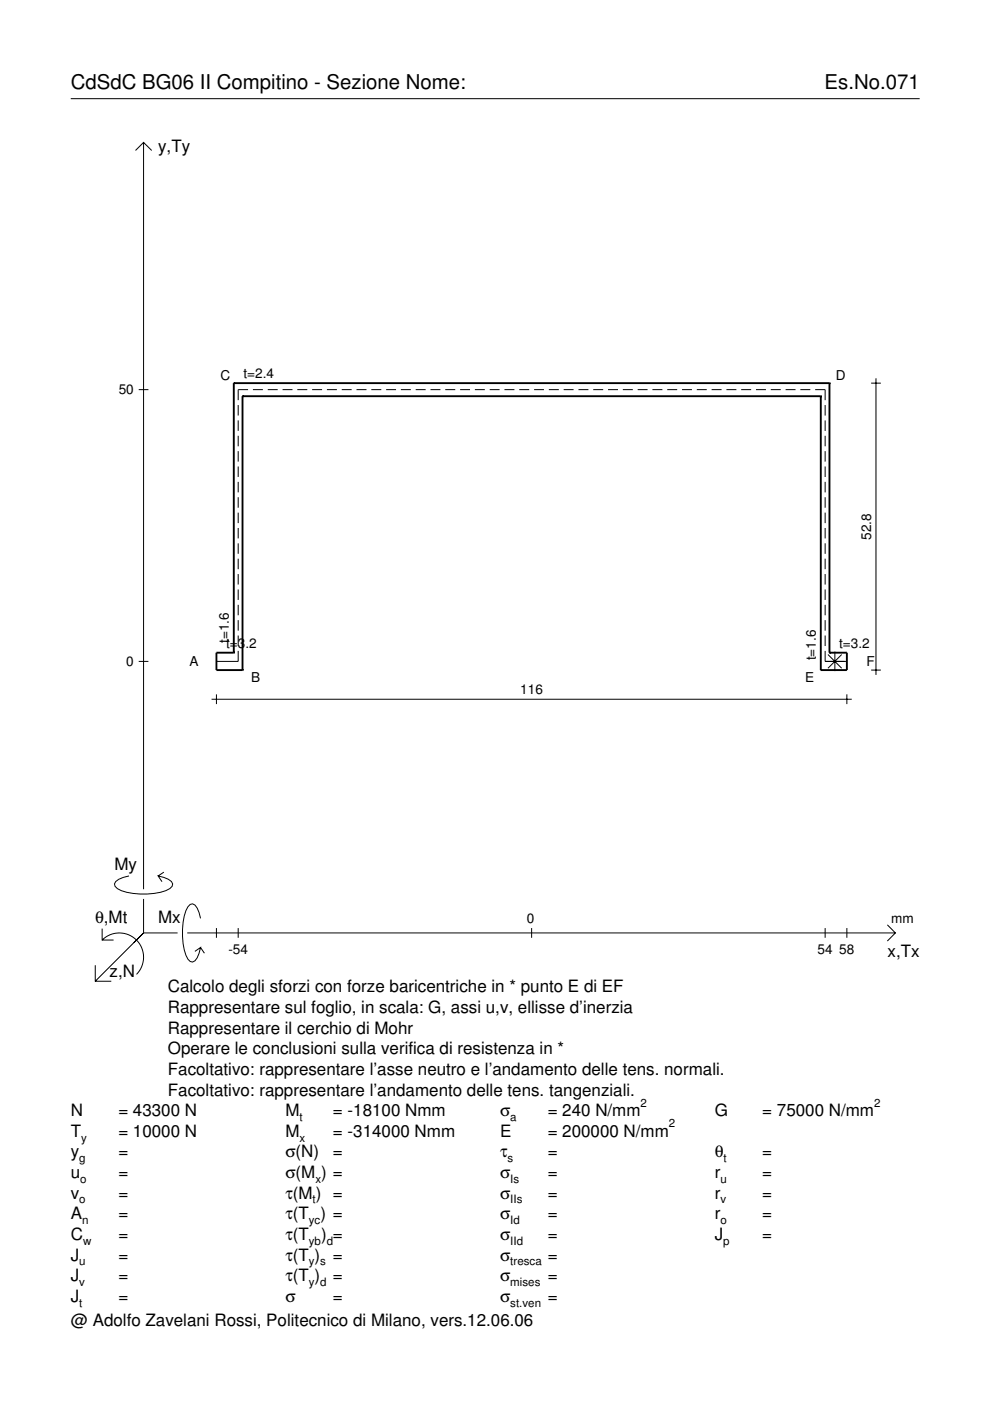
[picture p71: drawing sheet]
<svg xmlns="http://www.w3.org/2000/svg" width="210mm" height="297mm" viewBox="0 0 210 297" stroke-linecap="round" stroke-linejoin="round" font-family="sans-serif">
<defs><g id="words">
<g font-size="4.3">
<text x="15" y="18.9">CdSdC BG06 II Compitino - Sezione Nome:</text>
<text x="174.8" y="18.9">Es.No.071</text>
</g>
<g font-size="3.6">
<text x="33.5" y="32.3">y,Ty</text>
<text x="24.3" y="184.4">My</text>
<text x="20.1" y="195.7">θ,Mt</text>
<text x="33.5" y="195.7">Mx</text>
<text x="188.2" y="203">x,Tx</text>
<text x="23.2" y="207.1">z,N</text>
<text x="35.6" y="210.4">Calcolo degli sforzi con forze baricentriche in * punto E di EF</text>
<text x="35.6" y="214.8">Rappresentare sul foglio, in scala: G, assi u,v, ellisse d’inerzia</text>
<text x="35.6" y="219.2">Rappresentare il cerchio di Mohr</text>
<text x="35.6" y="223.5">Operare le conclusioni sulla verifica di resistenza in *</text>
<text x="35.6" y="227.9">Facoltativo: rappresentare l’asse neutro e l’andamento delle tens. normali.</text>
<text x="35.6" y="232.3">Facoltativo: rappresentare l’andamento delle tens. tangenziali.</text>
<text x="15" y="236.7">N</text>
<text x="25.1" y="236.7">= 43300 N</text>
<text x="60.5" y="236.7">M</text>
<text x="70.6" y="236.7">= -18100 Nmm</text>
<text x="106" y="236.7">σ</text>
<text x="116.1" y="236.7">= 240 N/mm</text>
<text x="151.5" y="236.7">G</text>
<text x="161.6" y="236.7">= 75000 N/mm</text>
<text x="15" y="241">T</text>
<text x="15" y="245.4">y</text>
<text x="25.1" y="241">= 10000 N</text>
<text x="25.1" y="245.4">=</text>
<text x="60.5" y="241">M</text>
<text x="60.5" y="245.4">σ(N)</text>
<text x="70.6" y="241">= -314000 Nmm</text>
<text x="70.6" y="245.4">=</text>
<text x="106" y="241">E</text>
<text x="106" y="245.4">τ</text>
<text x="116.1" y="241">= 200000 N/mm</text>
<text x="116.1" y="245.4">=</text>
<text x="151.5" y="245.4">θ</text>
<text x="161.6" y="245.4">=</text>
<text x="15" y="249.8">u</text>
<text x="25.1" y="249.8">=</text>
<text x="60.5" y="249.8">σ(M ) =</text>
<text x="106" y="249.8">σ</text>
<text x="116.1" y="249.8">=</text>
<text x="151.5" y="249.8">r</text>
<text x="161.6" y="249.8">=</text>
<text x="15" y="254.2">v</text>
<text x="25.1" y="254.2">=</text>
<text x="60.5" y="254.2">τ(M ) =</text>
<text x="106" y="254.2">σ</text>
<text x="116.1" y="254.2">=</text>
<text x="151.5" y="254.2">r</text>
<text x="161.6" y="254.2">=</text>
<text x="15" y="258.5">A</text>
<text x="15" y="262.9">C</text>
<text x="25.1" y="258.5">=</text>
<text x="25.1" y="262.9">=</text>
<text x="60.5" y="262.9">τ(T</text>
<text x="60.5" y="258.5">τ(T ) =</text>
<text x="68.1" y="262.9">) =</text>
<text x="106" y="258.5">σ</text>
<text x="106" y="262.9">σ</text>
<text x="116.1" y="258.5">=</text>
<text x="116.1" y="262.9">=</text>
<text x="151.5" y="258.5">r</text>
<text x="151.5" y="262.9">J</text>
<text x="161.6" y="258.5">=</text>
<text x="161.6" y="262.9">=</text>
<text x="15" y="267.3">J</text>
<text x="25.1" y="267.3">=</text>
<text x="60.5" y="267.3">τ(T )</text>
<text x="70.6" y="267.3">=</text>
<text x="106" y="267.3">σ</text>
<text x="116.1" y="267.3">=</text>
<text x="15" y="271.7">J</text>
<text x="25.1" y="271.7">=</text>
<text x="60.5" y="271.7">τ(T )</text>
<text x="70.6" y="271.7">=</text>
<text x="106" y="271.7">σ</text>
<text x="116.1" y="271.7">=</text>
<text x="15" y="281.2">@ Adolfo Zavelani Rossi, Politecnico di Milano, vers.12.06.06</text>
<text x="15" y="276">J</text>
<text x="25.1" y="276">=</text>
<text x="60.5" y="276">σ</text>
<text x="70.6" y="276">=</text>
<text x="106" y="276">σ</text>
<text x="116.1" y="276">=</text>
</g>
<g font-size="2.9">
<text x="25.2" y="83.6">50</text>
<text x="46.7" y="80.5">C</text>
<text x="51.6" y="80.2">t=2.4</text>
<text x="177.2" y="80.5">D</text>
<text x="184.7" y="114.5" transform="rotate(-90 184.7 114.5)">52.8</text>
<text x="47.9" y="137.4">t=3.2</text>
<text x="48.5" y="136.3" transform="rotate(-90 48.5 136.3)">t=1.6</text>
<text x="177.9" y="137.4">t=3.2</text>
<text x="26.8" y="141.2">0</text>
<text x="40.2" y="141.1">A</text>
<text x="173" y="140" transform="rotate(-90 173 140)">t=1.6</text>
<text x="183.7" y="141.1">F</text>
<text x="53.2" y="144.6">B</text>
<text x="110.3" y="147.2">116</text>
<text x="170.7" y="144.6">E</text>
<text x="111.7" y="195.7">0</text>
<text x="189" y="195.7">mm</text>
<text x="48.4" y="202.2">-54</text>
<text x="173.3" y="202.2">54</text>
<text x="178" y="202.2">58</text>
</g>
<g font-size="2.4">
<text x="63.5" y="237.7">t</text>
<text x="108.2" y="237.7">a</text>
<text x="135.8" y="234.7">2</text>
<text x="141.8" y="239">2</text>
<text x="185.3" y="234.7">2</text>
<text x="17.2" y="242">y</text>
<text x="63.5" y="242">x</text>
<text x="16.8" y="246.4">g</text>
<text x="17" y="250.8">o</text>
<text x="66.9" y="250.8">x</text>
<text x="107.6" y="246.4">s</text>
<text x="108.2" y="250.8">Is</text>
<text x="152.7" y="250.8">u</text>
<text x="153.4" y="246.4">t</text>
<text x="16.8" y="255.2">o</text>
<text x="66.3" y="255.2">t</text>
<text x="108.2" y="255.2">IIs</text>
<text x="152.7" y="255.2">v</text>
<text x="17.4" y="259.5">n</text>
<text x="17.6" y="263.9">w</text>
<text x="65.5" y="259.5">yc</text>
<text x="65.5" y="263.9">yb d</text>
<text x="108.2" y="259.5">Id</text>
<text x="108.2" y="263.9">IId</text>
<text x="152.7" y="259.5">o</text>
<text x="153.3" y="263.9">p</text>
<text x="16.8" y="268.3">u</text>
<text x="65.5" y="268.3">y s</text>
<text x="108.2" y="268.3">tresca</text>
<text x="16.8" y="272.7">v</text>
<text x="65.5" y="272.7">y d</text>
<text x="108.2" y="272.7">mises</text>
<text x="16.8" y="277">t</text>
<text x="108.2" y="277">st.ven</text>
</g>
</g></defs>
<g fill="none" stroke="#000" stroke-width=".21">
<path d="M15 20.9h180M28.7 31.9l1.7-1.7 1.8 1.7M30.4 30.2v158.3M29.4 82.6h2.1M50.5 85.9v2.2M50.5 89.1v2.3M50.5 92.4v2.2M50.5 95.6v2.3M50.5 98.9v2.2M52.6 82.6h-2.1v2.2M53.6 82.6h2.1M56.8 82.6h2.1"/>
<path d="M59.9 82.6h2.1M63 82.6h2.1M66.2 82.6h2.1M69.3 82.6h2.1M72.5 82.6h2.1M75.6 82.6h2.1M78.7 82.6h2.1M81.9 82.6h2.1M85 82.6h2.1M88.1 82.6h2.1M91.3 82.6h2.1M94.4 82.6h2.1"/>
<path d="M97.5 82.6h2.2M100.7 82.6h2.1M103.8 82.6h2.1M107 82.6h2.1M110.1 82.6h2.1M113.2 82.6h2.1M116.4 82.6h2.1M119.5 82.6h2.1M122.6 82.6h2.2M125.8 82.6h2.1M128.9 82.6h2.1M132.1 82.6h2.1"/>
<path d="M135.2 82.6h2.1M138.3 82.6h2.1M141.5 82.6h2.1M144.6 82.6h2.1M147.7 82.6h2.1M150.9 82.6h2.1M154 82.6h2.1M157.1 82.6h2.2M160.3 82.6h2.1M163.4 82.6h2.1M166.6 82.6h2.1M169.7 82.6h2.1"/>
<path d="M172.8 82.6h2.1v2.2M174.9 85.9v2.2M174.9 89.1v2.3M174.9 92.4v2.2M174.9 95.6v2.3M174.9 98.9v2.2M184.7 81.2h2.1M185.7 80.2v62.9M50.5 102.2v2.2M50.5 105.4v2.3M50.5 108.7v2.2M50.5 111.9v2.3"/>
<path d="M50.5 115.2v2.2M50.5 118.5v2.2M174.9 102.2v2.2M174.9 105.4v2.3M174.9 108.7v2.2M174.9 111.9v2.3M174.9 115.2v2.2M174.9 118.5v2.2M50.5 138v2.2h-4.6M50.5 121.7v2.2M50.5 125v2.2M50.5 128.2v2.3"/>
<path d="M50.5 131.5v2.2M50.5 134.7v2.3M174.9 138v2.2h4.7M174.9 121.7v2.2M174.9 125v2.2M174.9 128.2v2.3M174.9 131.5v2.2M174.9 134.7v2.3M175.5 138.8l3 2.9M177 138.2v4.1M178.5 138.8l-3 2.9M29.4 140.2h2.1"/>
<path d="M44.9 148.3h135.7M45.9 147.2v2.1M179.6 147.2v2.1M184.7 142.1h2.1M21.7 199.3a5.1 5.1 0 0 1 7.2 0 5.1 5.1 0 0 1 0 7.3M21.7 196.9v2.4h2.4M27.3 185.7a3.6 3.6 0 0 0-3 1.7l.1 .5a5.6 5.6 0 0 0 3.8 1.5 13.4 13.4 0 0 0 7.8-1l.5-.5 .1-.5a3.6 3.6 0 0 0-3.1-1.7l.8 1.2M30.4 190.6v7.2M30.4 197.8l-10.2 10.2M30.4 197.8h7.2M34.7 184.9l-1.2 .8M39.7 197.8h150.1"/>
<path d="M42.5 194.7a3.6 3.6 0 0 0-1.7-3.1l-.5 .2a5.7 5.7 0 0 0-1.5 3.7 13.3 13.3 0 0 0 1 7.9l.5 .5 .5 .1a3.6 3.6 0 0 0 1.7-3.1l-1.2 .8M45.9 196.8v2M50.5 196.8v2M112.7 196.8v2M174.9 196.8v2M179.6 196.8v2M188.1 196.1l1.7 1.7-1.7 1.7M20.2 204.7v3.3h3.4M42.5 200.9l.8 1.2"/>
</g>
<g fill="none" stroke="#000" stroke-width=".4">
<path d="M49.6 81.2h.1M49.6 81.2v57.2M49.6 81.2h126.3M51.4 84h.1M51.4 84v58.1M51.4 84h122.6M174 84h.1M174 84v58.1M175.9 81.2h.1M175.9 81.2v57.2M49.6 138.4h.1M49.6 138.4h-3.7v3.7h5.5"/>
<path d="M175.9 138.4h.1M175.9 138.4h3.7v3.7h-5.6M51.4 142.1h.1M174 142.1h.1"/>
</g>
<use href="#words"/>
</svg>
